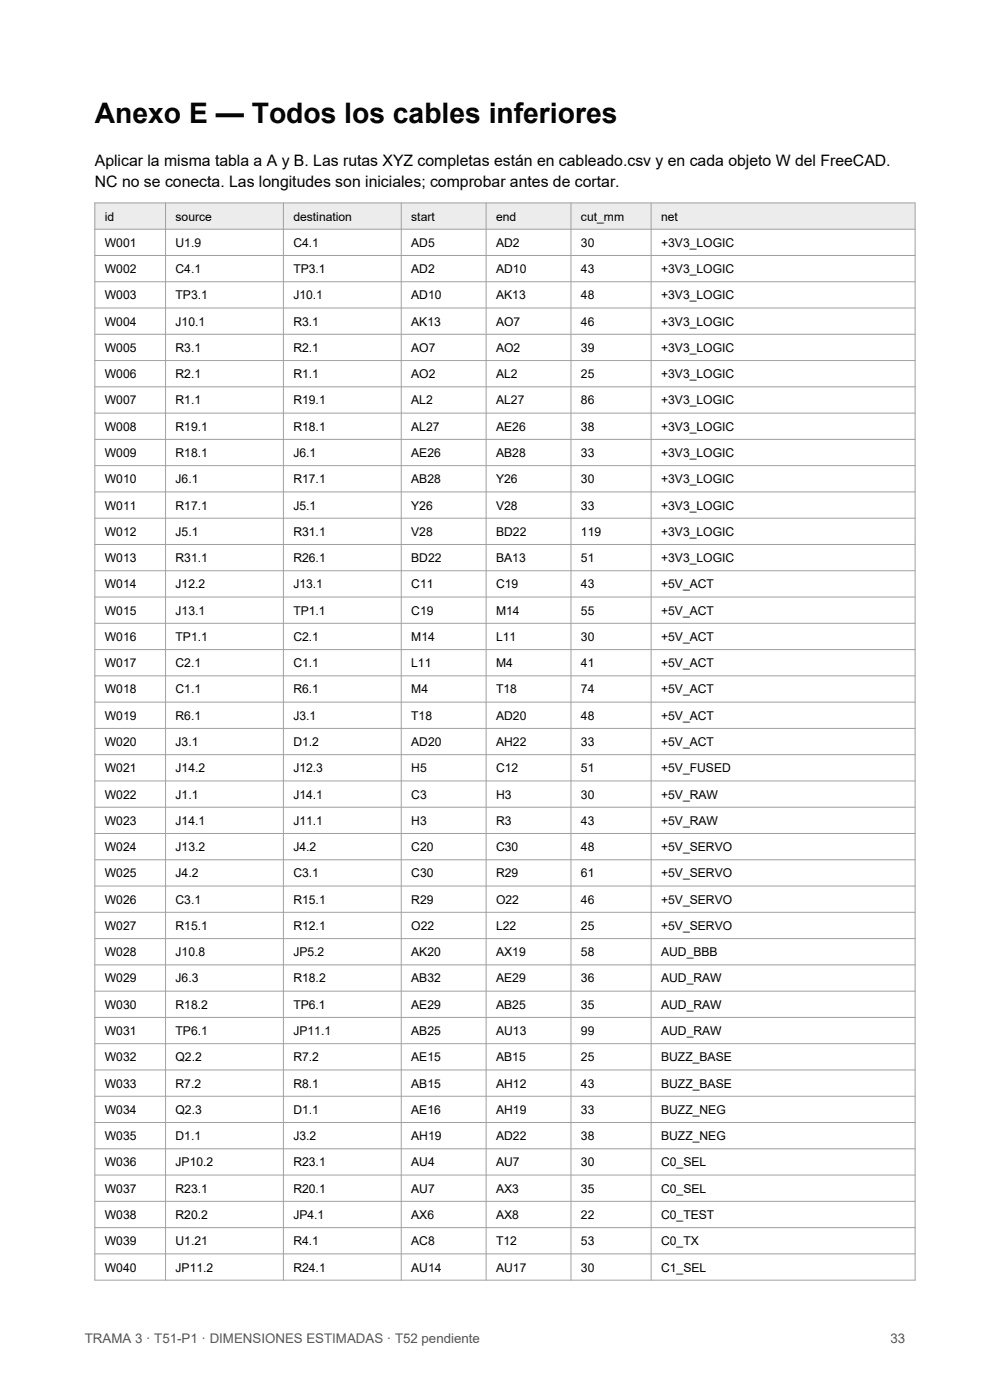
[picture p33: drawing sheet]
<svg xmlns="http://www.w3.org/2000/svg" width="210mm" height="297mm" viewBox="0 0 210 297" stroke-linecap="round" stroke-linejoin="round" font-family="sans-serif">
<defs><g id="words">
<text font-size="6" x="20.1" y="26.1">Anexo E — Todos los cables inferiores</text>
<g font-size="3.4">
<text x="20.1" y="35.1">Aplicar la misma tabla a A y B. Las rutas XYZ completas están en cableado.csv y en cada objeto W del FreeCAD.</text>
<text x="20.1" y="39.7">NC no se conecta. Las longitudes son iniciales; comprobar antes de cortar.</text>
</g>
<g font-size="2.8" fill="#555">
<text x="18" y="285">TRAMA 3 · T51-P1 · DIMENSIONES ESTIMADAS · T52 pendiente</text>
<text x="188.9" y="285">33</text>
</g>
<g font-size="2.6">
<text x="22.2" y="46.8">id</text>
<text x="37.2" y="46.8">source</text>
<text x="62.2" y="46.8">destination</text>
<text x="87.2" y="46.8">start</text>
<text x="105.2" y="46.8">end</text>
<text x="123.2" y="46.8">cut_mm</text>
<text x="140.2" y="46.8">net</text>
<text x="22.2" y="52.4">W001</text>
<text x="37.2" y="52.4">U1.9</text>
<text x="62.2" y="52.4">C4.1</text>
<text x="87.2" y="52.4">AD5</text>
<text x="105.2" y="52.4">AD2</text>
<text x="123.2" y="52.4">30</text>
<text x="140.2" y="52.4">+3V3_LOGIC</text>
<text x="22.2" y="57.9">W002</text>
<text x="37.2" y="57.9">C4.1</text>
<text x="62.2" y="57.9">TP3.1</text>
<text x="87.2" y="57.9">AD2</text>
<text x="105.2" y="57.9">AD10</text>
<text x="123.2" y="57.9">43</text>
<text x="140.2" y="57.9">+3V3_LOGIC</text>
<text x="22.2" y="63.5">W003</text>
<text x="37.2" y="63.5">TP3.1</text>
<text x="62.2" y="63.5">J10.1</text>
<text x="87.2" y="63.5">AD10</text>
<text x="105.2" y="63.5">AK13</text>
<text x="123.2" y="63.5">48</text>
<text x="140.2" y="63.5">+3V3_LOGIC</text>
<text x="22.2" y="69.1">W004</text>
<text x="37.2" y="69.1">J10.1</text>
<text x="62.2" y="69.1">R3.1</text>
<text x="87.2" y="69.1">AK13</text>
<text x="105.2" y="69.1">AO7</text>
<text x="123.2" y="69.1">46</text>
<text x="140.2" y="69.1">+3V3_LOGIC</text>
<text x="22.2" y="74.7">W005</text>
<text x="37.2" y="74.7">R3.1</text>
<text x="62.2" y="74.7">R2.1</text>
<text x="87.2" y="74.7">AO7</text>
<text x="105.2" y="74.7">AO2</text>
<text x="123.2" y="74.7">39</text>
<text x="140.2" y="74.7">+3V3_LOGIC</text>
<text x="22.2" y="80.2">W006</text>
<text x="37.2" y="80.2">R2.1</text>
<text x="62.2" y="80.2">R1.1</text>
<text x="87.2" y="80.2">AO2</text>
<text x="105.2" y="80.2">AL2</text>
<text x="123.2" y="80.2">25</text>
<text x="140.2" y="80.2">+3V3_LOGIC</text>
<text x="22.2" y="85.8">W007</text>
<text x="37.2" y="85.8">R1.1</text>
<text x="62.2" y="85.8">R19.1</text>
<text x="87.2" y="85.8">AL2</text>
<text x="105.2" y="85.8">AL27</text>
<text x="123.2" y="85.8">86</text>
<text x="140.2" y="85.8">+3V3_LOGIC</text>
<text x="22.2" y="91.4">W008</text>
<text x="37.2" y="91.4">R19.1</text>
<text x="62.2" y="91.4">R18.1</text>
<text x="87.2" y="91.4">AL27</text>
<text x="105.2" y="91.4">AE26</text>
<text x="123.2" y="91.4">38</text>
<text x="140.2" y="91.4">+3V3_LOGIC</text>
<text x="22.2" y="97">W009</text>
<text x="37.2" y="97">R18.1</text>
<text x="62.2" y="97">J6.1</text>
<text x="87.2" y="97">AE26</text>
<text x="105.2" y="97">AB28</text>
<text x="123.2" y="97">33</text>
<text x="140.2" y="97">+3V3_LOGIC</text>
<text x="22.2" y="102.5">W010</text>
<text x="37.2" y="102.5">J6.1</text>
<text x="62.2" y="102.5">R17.1</text>
<text x="87.2" y="102.5">AB28</text>
<text x="105.2" y="102.5">Y26</text>
<text x="123.2" y="102.5">30</text>
<text x="140.2" y="102.5">+3V3_LOGIC</text>
<text x="22.2" y="108.1">W011</text>
<text x="22.2" y="113.7">W012</text>
<text x="37.2" y="108.1">R17.1</text>
<text x="37.2" y="113.7">J5.1</text>
<text x="62.2" y="108.1">J5.1</text>
<text x="62.2" y="113.7">R31.1</text>
<text x="87.2" y="108.1">Y26</text>
<text x="87.2" y="113.7">V28</text>
<text x="105.2" y="108.1">V28</text>
<text x="105.2" y="113.7">BD22</text>
<text x="123.2" y="108.1">33</text>
<text x="123.2" y="113.7">119</text>
<text x="140.2" y="108.1">+3V3_LOGIC</text>
<text x="140.2" y="113.7">+3V3_LOGIC</text>
<text x="22.2" y="119.2">W013</text>
<text x="37.2" y="119.2">R31.1</text>
<text x="62.2" y="119.2">R26.1</text>
<text x="87.2" y="119.2">BD22</text>
<text x="105.2" y="119.2">BA13</text>
<text x="123.2" y="119.2">51</text>
<text x="140.2" y="119.2">+3V3_LOGIC</text>
<text x="22.2" y="124.8">W014</text>
<text x="37.2" y="124.8">J12.2</text>
<text x="62.2" y="124.8">J13.1</text>
<text x="87.2" y="124.8">C11</text>
<text x="105.2" y="124.8">C19</text>
<text x="123.2" y="124.8">43</text>
<text x="140.2" y="124.8">+5V_ACT</text>
<text x="22.2" y="130.4">W015</text>
<text x="37.2" y="130.4">J13.1</text>
<text x="62.2" y="130.4">TP1.1</text>
<text x="87.2" y="130.4">C19</text>
<text x="105.2" y="130.4">M14</text>
<text x="123.2" y="130.4">55</text>
<text x="140.2" y="130.4">+5V_ACT</text>
<text x="22.2" y="136">W016</text>
<text x="37.2" y="136">TP1.1</text>
<text x="62.2" y="136">C2.1</text>
<text x="87.2" y="136">M14</text>
<text x="105.2" y="136">L11</text>
<text x="123.2" y="136">30</text>
<text x="140.2" y="136">+5V_ACT</text>
<text x="22.2" y="141.5">W017</text>
<text x="37.2" y="141.5">C2.1</text>
<text x="62.2" y="141.5">C1.1</text>
<text x="87.2" y="141.5">L11</text>
<text x="105.2" y="141.5">M4</text>
<text x="123.2" y="141.5">41</text>
<text x="140.2" y="141.5">+5V_ACT</text>
<text x="22.2" y="147.1">W018</text>
<text x="37.2" y="147.1">C1.1</text>
<text x="62.2" y="147.1">R6.1</text>
<text x="87.2" y="147.1">M4</text>
<text x="105.2" y="147.1">T18</text>
<text x="123.2" y="147.1">74</text>
<text x="140.2" y="147.1">+5V_ACT</text>
<text x="22.2" y="152.7">W019</text>
<text x="37.2" y="152.7">R6.1</text>
<text x="62.2" y="152.7">J3.1</text>
<text x="87.2" y="152.7">T18</text>
<text x="105.2" y="152.7">AD20</text>
<text x="123.2" y="152.7">48</text>
<text x="140.2" y="152.7">+5V_ACT</text>
<text x="22.2" y="158.3">W020</text>
<text x="37.2" y="158.3">J3.1</text>
<text x="62.2" y="158.3">D1.2</text>
<text x="87.2" y="158.3">AD20</text>
<text x="105.2" y="158.3">AH22</text>
<text x="123.2" y="158.3">33</text>
<text x="140.2" y="158.3">+5V_ACT</text>
<text x="22.2" y="163.8">W021</text>
<text x="37.2" y="163.8">J14.2</text>
<text x="62.2" y="163.8">J12.3</text>
<text x="87.2" y="163.8">H5</text>
<text x="105.2" y="163.8">C12</text>
<text x="123.2" y="163.8">51</text>
<text x="140.2" y="163.8">+5V_FUSED</text>
<text x="22.2" y="169.4">W022</text>
<text x="37.2" y="169.4">J1.1</text>
<text x="62.2" y="169.4">J14.1</text>
<text x="87.2" y="169.4">C3</text>
<text x="105.2" y="169.4">H3</text>
<text x="123.2" y="169.4">30</text>
<text x="140.2" y="169.4">+5V_RAW</text>
<text x="22.2" y="175">W023</text>
<text x="37.2" y="175">J14.1</text>
<text x="62.2" y="175">J11.1</text>
<text x="87.2" y="175">H3</text>
<text x="105.2" y="175">R3</text>
<text x="123.2" y="175">43</text>
<text x="140.2" y="175">+5V_RAW</text>
<text x="22.2" y="180.6">W024</text>
<text x="37.2" y="180.6">J13.2</text>
<text x="62.2" y="180.6">J4.2</text>
<text x="87.2" y="180.6">C20</text>
<text x="105.2" y="180.6">C30</text>
<text x="123.2" y="180.6">48</text>
<text x="140.2" y="180.6">+5V_SERVO</text>
<text x="22.2" y="186.1">W025</text>
<text x="22.2" y="191.7">W026</text>
<text x="37.2" y="186.1">J4.2</text>
<text x="37.2" y="191.7">C3.1</text>
<text x="62.2" y="186.1">C3.1</text>
<text x="62.2" y="191.7">R15.1</text>
<text x="87.2" y="186.1">C30</text>
<text x="87.2" y="191.7">R29</text>
<text x="105.2" y="186.1">R29</text>
<text x="105.2" y="191.7">O22</text>
<text x="123.2" y="186.1">61</text>
<text x="123.2" y="191.7">46</text>
<text x="140.2" y="186.1">+5V_SERVO</text>
<text x="140.2" y="191.7">+5V_SERVO</text>
<text x="22.2" y="197.3">W027</text>
<text x="37.2" y="197.3">R15.1</text>
<text x="62.2" y="197.3">R12.1</text>
<text x="87.2" y="197.3">O22</text>
<text x="105.2" y="197.3">L22</text>
<text x="123.2" y="197.3">25</text>
<text x="140.2" y="197.3">+5V_SERVO</text>
<text x="22.2" y="202.9">W028</text>
<text x="37.2" y="202.9">J10.8</text>
<text x="62.2" y="202.9">JP5.2</text>
<text x="87.2" y="202.9">AK20</text>
<text x="105.2" y="202.9">AX19</text>
<text x="123.2" y="202.9">58</text>
<text x="140.2" y="202.9">AUD_BBB</text>
<text x="22.2" y="208.4">W029</text>
<text x="37.2" y="208.4">J6.3</text>
<text x="62.2" y="208.4">R18.2</text>
<text x="87.2" y="208.4">AB32</text>
<text x="105.2" y="208.4">AE29</text>
<text x="123.2" y="208.4">36</text>
<text x="140.2" y="208.4">AUD_RAW</text>
<text x="22.2" y="214">W030</text>
<text x="37.2" y="214">R18.2</text>
<text x="62.2" y="214">TP6.1</text>
<text x="87.2" y="214">AE29</text>
<text x="105.2" y="214">AB25</text>
<text x="123.2" y="214">35</text>
<text x="140.2" y="214">AUD_RAW</text>
<text x="22.2" y="219.6">W031</text>
<text x="37.2" y="219.6">TP6.1</text>
<text x="62.2" y="219.6">JP11.1</text>
<text x="87.2" y="219.6">AB25</text>
<text x="105.2" y="219.6">AU13</text>
<text x="123.2" y="219.6">99</text>
<text x="140.2" y="219.6">AUD_RAW</text>
<text x="22.2" y="225.2">W032</text>
<text x="37.2" y="225.2">Q2.2</text>
<text x="62.2" y="225.2">R7.2</text>
<text x="87.2" y="225.2">AE15</text>
<text x="105.2" y="225.2">AB15</text>
<text x="123.2" y="225.2">25</text>
<text x="140.2" y="225.2">BUZZ_BASE</text>
<text x="22.2" y="230.7">W033</text>
<text x="37.2" y="230.7">R7.2</text>
<text x="62.2" y="230.7">R8.1</text>
<text x="87.2" y="230.7">AB15</text>
<text x="105.2" y="230.7">AH12</text>
<text x="123.2" y="230.7">43</text>
<text x="140.2" y="230.7">BUZZ_BASE</text>
<text x="22.2" y="236.3">W034</text>
<text x="37.2" y="236.3">Q2.3</text>
<text x="62.2" y="236.3">D1.1</text>
<text x="87.2" y="236.3">AE16</text>
<text x="105.2" y="236.3">AH19</text>
<text x="123.2" y="236.3">33</text>
<text x="140.2" y="236.3">BUZZ_NEG</text>
<text x="22.2" y="241.9">W035</text>
<text x="37.2" y="241.9">D1.1</text>
<text x="62.2" y="241.9">J3.2</text>
<text x="87.2" y="241.9">AH19</text>
<text x="105.2" y="241.9">AD22</text>
<text x="123.2" y="241.9">38</text>
<text x="140.2" y="241.9">BUZZ_NEG</text>
<text x="22.2" y="247.4">W036</text>
<text x="37.2" y="247.4">JP10.2</text>
<text x="62.2" y="247.4">R23.1</text>
<text x="87.2" y="247.4">AU4</text>
<text x="105.2" y="247.4">AU7</text>
<text x="123.2" y="247.4">30</text>
<text x="140.2" y="247.4">C0_SEL</text>
<text x="22.2" y="253">W037</text>
<text x="37.2" y="253">R23.1</text>
<text x="62.2" y="253">R20.1</text>
<text x="87.2" y="253">AU7</text>
<text x="105.2" y="253">AX3</text>
<text x="123.2" y="253">35</text>
<text x="140.2" y="253">C0_SEL</text>
<text x="22.2" y="258.6">W038</text>
<text x="37.2" y="258.6">R20.2</text>
<text x="62.2" y="258.6">JP4.1</text>
<text x="87.2" y="258.6">AX6</text>
<text x="105.2" y="258.6">AX8</text>
<text x="123.2" y="258.6">22</text>
<text x="140.2" y="258.6">C0_TEST</text>
<text x="22.2" y="264.2">W039</text>
<text x="22.2" y="269.7">W040</text>
<text x="37.2" y="264.2">U1.21</text>
<text x="37.2" y="269.7">JP11.2</text>
<text x="62.2" y="264.2">R4.1</text>
<text x="62.2" y="269.7">R24.1</text>
<text x="87.2" y="264.2">AC8</text>
<text x="87.2" y="269.7">AU14</text>
<text x="105.2" y="264.2">T12</text>
<text x="105.2" y="269.7">AU17</text>
<text x="123.2" y="264.2">53</text>
<text x="123.2" y="269.7">30</text>
<text x="140.2" y="264.2">C0_TX</text>
<text x="140.2" y="269.7">C1_SEL</text>
</g>
</g></defs>
<path d="M20.1 43h174v5.6h-174z" fill-rule="evenodd" fill="#ececec"/>
<g fill="none" stroke="#a0a0a0" stroke-width=".21">
<path d="M20.1 43h174v228.6h-174zM20.1 48.6h174M20.1 54.2h174M20.1 59.8h174M35.1 43v228.6M60.1 43v228.6M85.1 43v228.6M103.1 43v228.6M121.1 43v228.6M138.1 43v228.6M20.1 65.3h174M20.1 70.9h174"/>
<path d="M20.1 76.5h174M20.1 82.1h174M20.1 87.6h174M20.1 93.2h174M20.1 98.8h174M20.1 104.4h174M20.1 109.9h174M20.1 115.5h174M20.1 121.1h174M20.1 126.7h174M20.1 132.2h174M20.1 137.8h174"/>
<path d="M20.1 143.4h174M20.1 149h174M20.1 154.5h174M20.1 160.1h174M20.1 165.7h174M20.1 171.2h174M20.1 176.8h174M20.1 182.4h174M20.1 188h174M20.1 193.5h174M20.1 199.1h174M20.1 204.7h174"/>
<path d="M20.1 210.3h174M20.1 215.8h174M20.1 221.4h174M20.1 227h174M20.1 232.6h174M20.1 238.1h174M20.1 243.7h174M20.1 249.3h174M20.1 254.9h174M20.1 260.4h174M20.1 266h174"/>
</g>
<use href="#words"/>
</svg>
